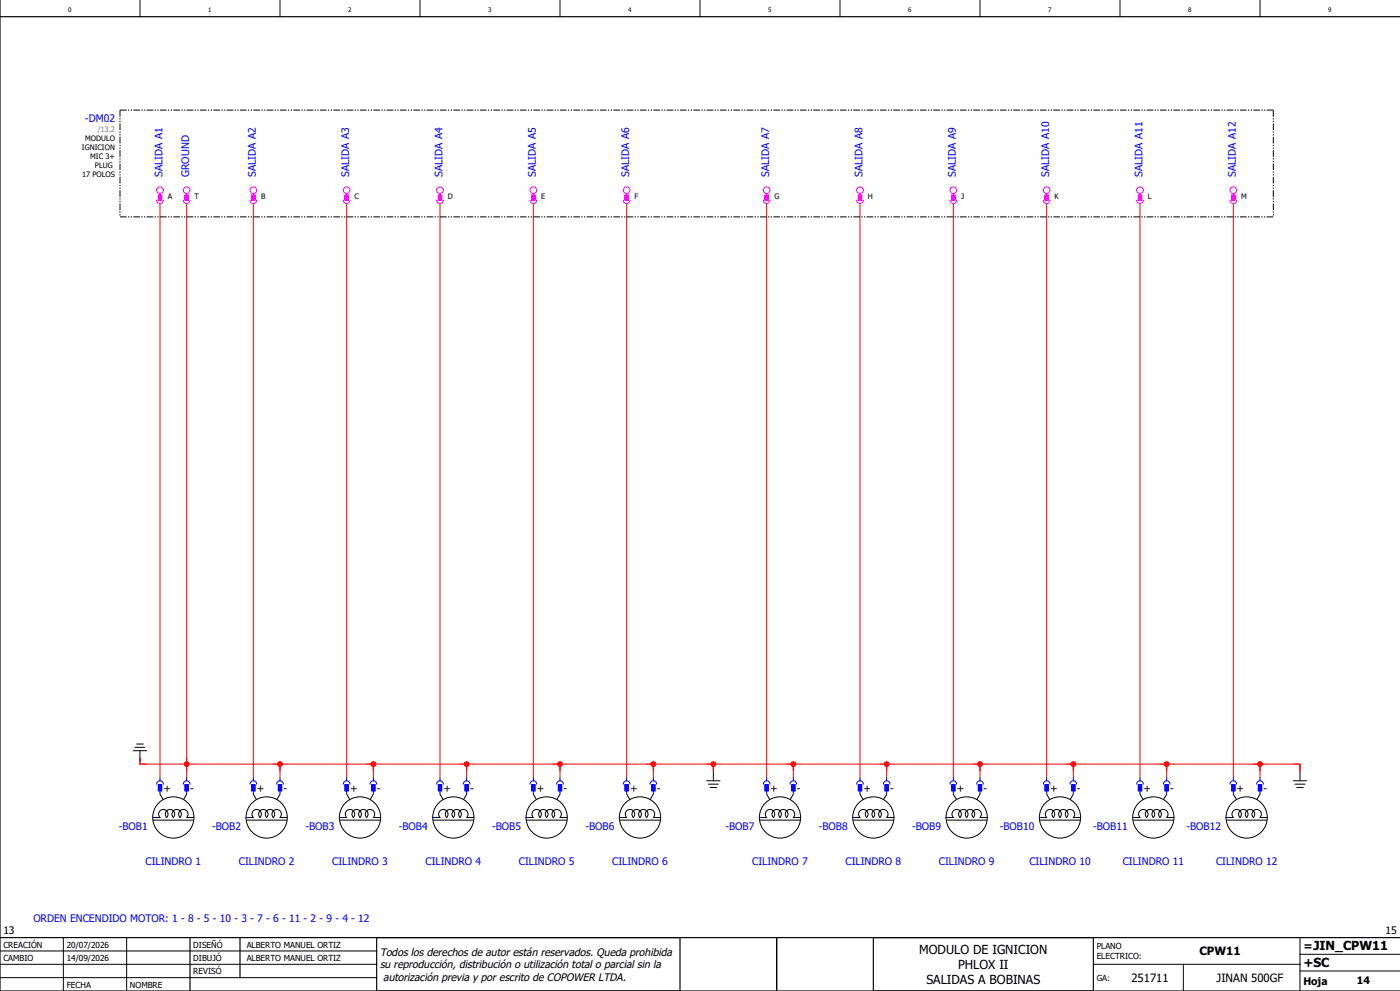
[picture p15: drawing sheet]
<svg xmlns="http://www.w3.org/2000/svg" width="420mm" height="297mm" viewBox="0 0 420 297" stroke-linecap="round" stroke-linejoin="round" font-family="sans-serif">
<defs><g id="words">
<g font-size="3.7">
<text x="275.8" y="286">MODULO DE IGNICION</text>
<text x="287.4" y="290.5">PHLOX II</text>
<text x="391" y="289.8">+SC</text>
<text x="277.9" y="295">SALIDAS A BOBINAS</text>
</g>
<g font-size="3.4">
<text x="359.8" y="286.4">CPW11</text>
<text x="391" y="284.6">=JIN_CPW11</text>
<text x="339.4" y="294.4">251711</text>
<text x="365" y="294.4">JINAN 500GF</text>
</g>
<g font-size="3.2">
<text x="114" y="286.5">Todos los derechos de autor están reservados. Queda prohibida</text>
<text x="114" y="290.2">su reproducción, distribución o utilización total o parcial sin la</text>
<text x="115" y="294">autorización previa y por escrito de COPOWER LTDA.</text>
</g>
<g font-size="3.1" fill="#00f">
<text x="25.5" y="36.6">-DM02</text>
<text x="48.7" y="53" transform="rotate(-90 48.7 53)">SALIDA A1</text>
<text x="56.7" y="53" transform="rotate(-90 56.7 53)">GROUND</text>
<text x="76.7" y="53" transform="rotate(-90 76.7 53)">SALIDA A2</text>
<text x="104.7" y="53" transform="rotate(-90 104.7 53)">SALIDA A3</text>
<text x="132.7" y="53" transform="rotate(-90 132.7 53)">SALIDA A4</text>
<text x="160.7" y="53" transform="rotate(-90 160.7 53)">SALIDA A5</text>
<text x="188.7" y="53" transform="rotate(-90 188.7 53)">SALIDA A6</text>
<text x="230.7" y="53" transform="rotate(-90 230.7 53)">SALIDA A7</text>
<text x="258.7" y="53" transform="rotate(-90 258.7 53)">SALIDA A8</text>
<text x="286.7" y="53" transform="rotate(-90 286.7 53)">SALIDA A9</text>
<text x="314.7" y="53" transform="rotate(-90 314.7 53)">SALIDA A10</text>
<text x="342.7" y="53" transform="rotate(-90 342.7 53)">SALIDA A11</text>
<text x="370.7" y="53" transform="rotate(-90 370.7 53)">SALIDA A12</text>
<text x="35.6" y="248.6">-BOB1</text>
<text x="63.6" y="248.6">-BOB2</text>
<text x="91.6" y="248.6">-BOB3</text>
<text x="119.6" y="248.6">-BOB4</text>
<text x="147.6" y="248.6">-BOB5</text>
<text x="175.6" y="248.6">-BOB6</text>
<text x="217.6" y="248.6">-BOB7</text>
<text x="245.6" y="248.6">-BOB8</text>
<text x="273.6" y="248.6">-BOB9</text>
<text x="299.9" y="248.6">-BOB10</text>
<text x="327.9" y="248.6">-BOB11</text>
<text x="355.9" y="248.6">-BOB12</text>
<text x="43.7" y="259.2">CILINDRO 1</text>
<text x="71.7" y="259.2">CILINDRO 2</text>
<text x="99.7" y="259.2">CILINDRO 3</text>
<text x="127.7" y="259.2">CILINDRO 4</text>
<text x="155.7" y="259.2">CILINDRO 5</text>
<text x="183.7" y="259.2">CILINDRO 6</text>
<text x="225.7" y="259.2">CILINDRO 7</text>
<text x="253.7" y="259.2">CILINDRO 8</text>
<text x="281.7" y="259.2">CILINDRO 9</text>
<text x="308.8" y="259.2">CILINDRO 10</text>
<text x="336.8" y="259.2">CILINDRO 11</text>
<text x="364.8" y="259.2">CILINDRO 12</text>
<text x="10" y="276.4">ORDEN ENCENDIDO MOTOR: 1 - 8 - 5 - 10 - 3 - 7 - 6 - 11 - 2 - 9 - 4 - 12</text>
</g>
<g font-size="3.1">
<text x="49" y="237.4">+</text>
<text x="57" y="237.4">-</text>
<text x="77" y="237.4">+</text>
<text x="85" y="237.4">-</text>
<text x="105" y="237.4">+</text>
<text x="113" y="237.4">-</text>
<text x="133" y="237.4">+</text>
<text x="141" y="237.4">-</text>
<text x="161" y="237.4">+</text>
<text x="169" y="237.4">-</text>
<text x="189" y="237.4">+</text>
<text x="197" y="237.4">-</text>
<text x="231" y="237.4">+</text>
<text x="239" y="237.4">-</text>
<text x="259" y="237.4">+</text>
<text x="267" y="237.4">-</text>
<text x="287" y="237.4">+</text>
<text x="295" y="237.4">-</text>
<text x="315" y="237.4">+</text>
<text x="323" y="237.4">-</text>
<text x="343" y="237.4">+</text>
<text x="351" y="237.4">-</text>
<text x="371" y="237.4">+</text>
<text x="379" y="237.4">-</text>
<text x="1" y="280">13</text>
<text x="415.6" y="280">15</text>
<text x="391" y="295.2">Hoja</text>
<text x="407" y="295">14</text>
</g>
<g font-size="2.5">
<text x="1" y="284">CREACIÓN</text>
<text x="20" y="284">20/07/2026</text>
<text x="58" y="284">DISEÑÓ</text>
<text x="74" y="284">ALBERTO MANUEL ORTIZ</text>
<text x="329" y="284.5">PLANO</text>
<text x="329" y="287.5">ELECTRICO:</text>
<text x="1" y="288">CAMBIO</text>
<text x="20" y="288">14/09/2026</text>
<text x="58" y="292">REVISÓ</text>
<text x="58" y="288">DIBUJÓ</text>
<text x="74" y="288">ALBERTO MANUEL ORTIZ</text>
<text x="329" y="294">GA:</text>
<text x="20" y="296">FECHA</text>
<text x="39" y="296">NOMBRE</text>
</g>
<text font-size="2.2" fill="#7ca552" x="29.3" y="39.5">/13.2</text>
<g font-size="2.2">
<text x="24.6" y="44.9">IGNICION</text>
<text x="25.5" y="42.2">MODULO</text>
<text x="27.1" y="47.6">MIC 3+</text>
<text x="24.6" y="53">17 POLOS</text>
<text x="28.5" y="50.3">PLUG</text>
<text x="50.3" y="59.5">A</text>
<text x="58.3" y="59.5">T</text>
<text x="78.3" y="59.5">B</text>
<text x="106.3" y="59.5">C</text>
<text x="134.3" y="59.5">D</text>
<text x="162.3" y="59.5">E</text>
<text x="190.3" y="59.5">F</text>
<text x="232.3" y="59.5">G</text>
<text x="260.3" y="59.5">H</text>
<text x="288.3" y="59.5">J</text>
<text x="316.3" y="59.5">K</text>
<text x="344.3" y="59.5">L</text>
<text x="372.3" y="59.5">M</text>
</g>
<g font-size="1.9">
<text x="20.5" y="3.6">0</text>
<text x="62.5" y="3.6">1</text>
<text x="104.5" y="3.6">2</text>
<text x="146.5" y="3.6">3</text>
<text x="188.5" y="3.6">4</text>
<text x="230.5" y="3.6">5</text>
<text x="272.5" y="3.6">6</text>
<text x="314.5" y="3.6">7</text>
<text x="356.5" y="3.6">8</text>
<text x="398.5" y="3.6">9</text>
</g>
</g></defs>
<g fill="none" stroke="#000" stroke-width=".3">
<path d="M42 0v5M84 0v5M126 0v5M168 0v5M210 0v5M252 0v5M294 0v5M336 0v5M378 0v5M40 225h4M40.5 224h3M41 223h2"/>
<path d="M42 225v3M48 238l.9 1.6M56 238l-.9 1.6M76 238l.9 1.6M84 238l-.9 1.6M104 238l.9 1.6M112 238l-.9 1.6M132 238l.9 1.6M140 238l-.9 1.6M160 238l.9 1.6M168 238l-.9 1.6M188 238l.9 1.6"/>
<path d="M196 238l-.9 1.6M45.8 245h2.2a1.41 1.41 0 0 1 0-2 1.41 1.41 0 0 1 2 0 1.41 1.41 0 0 1 0 2 1.41 1.41 0 0 1 0-2 1.41 1.41 0 0 1 2 0 1.41 1.41 0 0 1 0 2 1.41 1.41 0 0 1 0-2 1.41 1.41 0 0 1 2 0 1.41 1.41 0 0 1 0 2 1.41 1.41 0 0 1 0-2 1.41 1.41 0 0 1 2 0 1.41 1.41 0 0 1 0 2h2.2M46 245.8h12M73.8 245h2.2a1.41 1.41 0 0 1 0-2 1.41 1.41 0 0 1 2 0 1.41 1.41 0 0 1 0 2 1.41 1.41 0 0 1 0-2 1.41 1.41 0 0 1 2 0 1.41 1.41 0 0 1 0 2 1.41 1.41 0 0 1 0-2 1.41 1.41 0 0 1 2 0 1.41 1.41 0 0 1 0 2 1.41 1.41 0 0 1 0-2 1.41 1.41 0 0 1 2 0 1.41 1.41 0 0 1 0 2h2.2M74 245.8h12M101.8 245h2.2a1.41 1.41 0 0 1 0-2 1.41 1.41 0 0 1 2 0 1.41 1.41 0 0 1 0 2 1.41 1.41 0 0 1 0-2 1.41 1.41 0 0 1 2 0 1.41 1.41 0 0 1 0 2 1.41 1.41 0 0 1 0-2 1.41 1.41 0 0 1 2 0 1.41 1.41 0 0 1 0 2 1.41 1.41 0 0 1 0-2 1.41 1.41 0 0 1 2 0 1.41 1.41 0 0 1 0 2h2.2M102 245.8h12M129.8 245h2.2a1.41 1.41 0 0 1 0-2 1.41 1.41 0 0 1 2 0 1.41 1.41 0 0 1 0 2 1.41 1.41 0 0 1 0-2 1.41 1.41 0 0 1 2 0 1.41 1.41 0 0 1 0 2 1.41 1.41 0 0 1 0-2 1.41 1.41 0 0 1 2 0 1.41 1.41 0 0 1 0 2 1.41 1.41 0 0 1 0-2 1.41 1.41 0 0 1 2 0 1.41 1.41 0 0 1 0 2h2.2M130 245.8h12M157.8 245h2.2a1.41 1.41 0 0 1 0-2 1.41 1.41 0 0 1 2 0 1.41 1.41 0 0 1 0 2 1.41 1.41 0 0 1 0-2 1.41 1.41 0 0 1 2 0 1.41 1.41 0 0 1 0 2 1.41 1.41 0 0 1 0-2 1.41 1.41 0 0 1 2 0 1.41 1.41 0 0 1 0 2 1.41 1.41 0 0 1 0-2 1.41 1.41 0 0 1 2 0 1.41 1.41 0 0 1 0 2h2.2M158 245.8h12M185.8 245h2.2a1.41 1.41 0 0 1 0-2 1.41 1.41 0 0 1 2 0 1.41 1.41 0 0 1 0 2 1.41 1.41 0 0 1 0-2 1.41 1.41 0 0 1 2 0 1.41 1.41 0 0 1 0 2 1.41 1.41 0 0 1 0-2 1.41 1.41 0 0 1 2 0 1.41 1.41 0 0 1 0 2 1.41 1.41 0 0 1 0-2 1.41 1.41 0 0 1 2 0 1.41 1.41 0 0 1 0 2h2.2"/>
<path d="M186 245.8h12M0 285h113M0 293h113M0 289h113M19 281v16M38 281v16M328 289h62M355 289v8M390 291h30M390 281v16M390 286h30"/>
<circle cx="52" cy="245" r="6.2"/>
<circle cx="80" cy="245" r="6.2"/>
<circle cx="108" cy="245" r="6.2"/>
<circle cx="136" cy="245" r="6.2"/>
<circle cx="164" cy="245" r="6.2"/>
<circle cx="192" cy="245" r="6.2"/>
</g>
<path d="M0 5h420M0 0v297h420M0 281h420M57 281v16M72 281v12M113 281v16M204 281v16M233 281v16M262 281v16M328 281v16" fill="none" stroke="#000" stroke-width=".35"/>
<g fill="none" stroke="#f00" stroke-width=".3">
<path d="M48 61v172M56 61v172M76 61v172M104 61v172M132 61v172M160 61v172M188 61v172M230 61v172M258 61v172M286 61v172M314 61v172M342 61v172"/>
<path d="M370 61v172M42 228v1h12M58 229h54v4M84 229v4M114 229h26v4M142 229h26v4M170 229h26v4M198 229h16v1M216 229h22v4M240 229h26v4M268 229h26v4M296 229h26v4"/>
<path d="M324 229h26v4M352 229h26v4M380 229h10v1"/>
</g>
<circle cx="84" cy="229" r=".88" fill="#f00"/>
<path d="M110 229h4M112 229v2" fill="none" stroke="#f00" stroke-width=".3"/>
<circle cx="112" cy="229" r=".88" fill="#f00"/>
<path d="M138 229h4M140 229v2" fill="none" stroke="#f00" stroke-width=".3"/>
<circle cx="140" cy="229" r=".88" fill="#f00"/>
<path d="M166 229h4M168 229v2" fill="none" stroke="#f00" stroke-width=".3"/>
<circle cx="168" cy="229" r=".88" fill="#f00"/>
<path d="M194 229h4M196 229v2" fill="none" stroke="#f00" stroke-width=".3"/>
<circle cx="196" cy="229" r=".88" fill="#f00"/>
<path d="M42 227v2h2M214 230v1M236 229h4M238 229v2" fill="none" stroke="#f00" stroke-width=".3"/>
<g fill="none" stroke="#000" stroke-width=".3">
<path d="M212 234h4M212.5 235h3M213 236h2M214 231v3M230 238l.9 1.6M238 238l-.9 1.6M258 238l.9 1.6M266 238l-.9 1.6M286 238l.9 1.6M294 238l-.9 1.6M314 238l.9 1.6M322 238l-.9 1.6"/>
<path d="M342 238l.9 1.6M350 238l-.9 1.6M370 238l.9 1.6M378 238l-.9 1.6M227.8 245h2.2a1.41 1.41 0 0 1 0-2 1.41 1.41 0 0 1 2 0 1.41 1.41 0 0 1 0 2 1.41 1.41 0 0 1 0-2 1.41 1.41 0 0 1 2 0 1.41 1.41 0 0 1 0 2 1.41 1.41 0 0 1 0-2 1.41 1.41 0 0 1 2 0 1.41 1.41 0 0 1 0 2 1.41 1.41 0 0 1 0-2 1.41 1.41 0 0 1 2 0 1.41 1.41 0 0 1 0 2h2.2M228 245.8h12M255.8 245h2.2a1.41 1.41 0 0 1 0-2 1.41 1.41 0 0 1 2 0 1.41 1.41 0 0 1 0 2 1.41 1.41 0 0 1 0-2 1.41 1.41 0 0 1 2 0 1.41 1.41 0 0 1 0 2 1.41 1.41 0 0 1 0-2 1.41 1.41 0 0 1 2 0 1.41 1.41 0 0 1 0 2 1.41 1.41 0 0 1 0-2 1.41 1.41 0 0 1 2 0 1.41 1.41 0 0 1 0 2h2.2M256 245.8h12M283.8 245h2.2a1.41 1.41 0 0 1 0-2 1.41 1.41 0 0 1 2 0 1.41 1.41 0 0 1 0 2 1.41 1.41 0 0 1 0-2 1.41 1.41 0 0 1 2 0 1.41 1.41 0 0 1 0 2 1.41 1.41 0 0 1 0-2 1.41 1.41 0 0 1 2 0 1.41 1.41 0 0 1 0 2 1.41 1.41 0 0 1 0-2 1.41 1.41 0 0 1 2 0 1.41 1.41 0 0 1 0 2h2.2M284 245.8h12M311.8 245h2.2a1.41 1.41 0 0 1 0-2 1.41 1.41 0 0 1 2 0 1.41 1.41 0 0 1 0 2 1.41 1.41 0 0 1 0-2 1.41 1.41 0 0 1 2 0 1.41 1.41 0 0 1 0 2 1.41 1.41 0 0 1 0-2 1.41 1.41 0 0 1 2 0 1.41 1.41 0 0 1 0 2 1.41 1.41 0 0 1 0-2 1.41 1.41 0 0 1 2 0 1.41 1.41 0 0 1 0 2h2.2M312 245.8h12"/>
<path d="M339.8 245h2.2a1.41 1.41 0 0 1 0-2 1.41 1.41 0 0 1 2 0 1.41 1.41 0 0 1 0 2 1.41 1.41 0 0 1 0-2 1.41 1.41 0 0 1 2 0 1.41 1.41 0 0 1 0 2 1.41 1.41 0 0 1 0-2 1.41 1.41 0 0 1 2 0 1.41 1.41 0 0 1 0 2 1.41 1.41 0 0 1 0-2 1.41 1.41 0 0 1 2 0 1.41 1.41 0 0 1 0 2h2.2M340 245.8h12M367.8 245h2.2a1.41 1.41 0 0 1 0-2 1.41 1.41 0 0 1 2 0 1.41 1.41 0 0 1 0 2 1.41 1.41 0 0 1 0-2 1.41 1.41 0 0 1 2 0 1.41 1.41 0 0 1 0 2 1.41 1.41 0 0 1 0-2 1.41 1.41 0 0 1 2 0 1.41 1.41 0 0 1 0 2 1.41 1.41 0 0 1 0-2 1.41 1.41 0 0 1 2 0 1.41 1.41 0 0 1 0 2h2.2M368 245.8h12"/>
<circle cx="234" cy="245" r="6.2"/>
<circle cx="262" cy="245" r="6.2"/>
<circle cx="290" cy="245" r="6.2"/>
<circle cx="318" cy="245" r="6.2"/>
<circle cx="346" cy="245" r="6.2"/>
<circle cx="374" cy="245" r="6.2"/>
</g>
<circle cx="238" cy="229" r=".88" fill="#f00"/>
<path d="M264 229h4M266 229v2" fill="none" stroke="#f00" stroke-width=".3"/>
<circle cx="266" cy="229" r=".88" fill="#f00"/>
<path d="M292 229h4M294 229v2" fill="none" stroke="#f00" stroke-width=".3"/>
<circle cx="294" cy="229" r=".87" fill="#f00"/>
<path d="M320 229h4M322 229v2" fill="none" stroke="#f00" stroke-width=".3"/>
<circle cx="322" cy="229" r=".87" fill="#f00"/>
<path d="M348 229h4M350 229v2" fill="none" stroke="#f00" stroke-width=".3"/>
<circle cx="350" cy="229" r=".87" fill="#f00"/>
<path d="M376 229h4M378 229v2" fill="none" stroke="#f00" stroke-width=".3"/>
<circle cx="378" cy="229" r=".87" fill="#f00"/>
<path d="M388 234h4M388.5 235h3M389 236h2M390 231v3" fill="none" stroke="#000" stroke-width=".3"/>
<path d="M212 229h4M214 229v2M388 229h2v2" fill="none" stroke="#f00" stroke-width=".3"/>
<circle cx="214" cy="229" r=".88" fill="#f00"/>
<path d="M54 229h4M56 227v4" fill="none" stroke="#f00" stroke-width=".3"/>
<circle cx="56" cy="229" r=".87" fill="#f00"/>
<path d="M36 33h346M36 33v32M382 33v32M36 65h346" fill="none" stroke="#000" stroke-width=".3" stroke-dasharray="2 .4 .4 .4 .4 .4" stroke-linecap="butt"/>
<g fill="#00f" stroke="#00f" stroke-width=".3">
<path d="M55.5 235.2h1v1.8h-1z"/>
<path d="M47.5 235.2h1v1.8h-1z"/>
<path d="M83.5 235.2h1v1.8h-1z"/>
<path d="M75.5 235.2h1v1.8h-1z"/>
<path d="M111.5 235.2h1v1.8h-1z"/>
<path d="M103.5 235.2h1v1.8h-1z"/>
<path d="M139.5 235.2h1v1.8h-1z"/>
<path d="M131.5 235.2h1v1.8h-1z"/>
<path d="M167.5 235.2h1v1.8h-1z"/>
<path d="M159.5 235.2h1v1.8h-1z"/>
<path d="M195.5 235.2h1v1.8h-1z"/>
<path d="M187.5 235.2h1v1.8h-1z"/>
<path d="M237.5 235.2h1v1.8h-1z"/>
<path d="M229.5 235.2h1v1.8h-1z"/>
<path d="M265.5 235.2h1v1.8h-1z"/>
<path d="M257.5 235.2h1v1.8h-1z"/>
<path d="M293.5 235.2h1v1.8h-1z"/>
<path d="M285.5 235.2h1v1.8h-1z"/>
<path d="M321.5 235.2h1v1.8h-1z"/>
<path d="M313.5 235.2h1v1.8h-1z"/>
<path d="M349.5 235.2h1v1.8h-1z"/>
<path d="M341.5 235.2h1v1.8h-1z"/>
<path d="M377.5 235.2h1v1.8h-1z"/>
<path d="M369.5 235.2h1v1.8h-1z"/>
</g>
<g fill="none" stroke="#00f" stroke-width=".3">
<path d="M47 235a1 1 0 0 1 1-1 1 1 0 0 1 1 1M47.5 235.2h1v1.8h-1zM48 233v1M48 237v1M55 235a1 1 0 0 1 1-1 1 1 0 0 1 1 1M55.5 235.2h1v1.8h-1zM56 233v1M56 237v1M75 235a1 1 0 0 1 1-1 1 1 0 0 1 1 1M75.5 235.2h1v1.8h-1zM76 233v1M76 237v1"/>
<path d="M83 235a1 1 0 0 1 1-1 1 1 0 0 1 1 1M83.5 235.2h1v1.8h-1zM84 233v1M84 237v1M103 235a1 1 0 0 1 1-1 1 1 0 0 1 1 1M103.5 235.2h1v1.8h-1zM104 233v1M104 237v1M111 235a1 1 0 0 1 1-1 1 1 0 0 1 1 1M111.5 235.2h1v1.8h-1zM112 233v1M112 237v1"/>
<path d="M131 235a1 1 0 0 1 1-1 1 1 0 0 1 1 1M131.5 235.2h1v1.8h-1zM132 233v1M132 237v1M139 235a1 1 0 0 1 1-1 1 1 0 0 1 1 1M139.5 235.2h1v1.8h-1zM140 233v1M140 237v1M159 235a1 1 0 0 1 1-1 1 1 0 0 1 1 1M159.5 235.2h1v1.8h-1zM160 233v1M160 237v1"/>
<path d="M167 235a1 1 0 0 1 1-1 1 1 0 0 1 1 1M167.5 235.2h1v1.8h-1zM168 233v1M168 237v1M187 235a1 1 0 0 1 1-1 1 1 0 0 1 1 1M187.5 235.2h1v1.8h-1zM188 233v1M188 237v1M195 235a1 1 0 0 1 1-1 1 1 0 0 1 1 1M195.5 235.2h1v1.8h-1zM196 233v1M196 237v1"/>
<path d="M229 235a1 1 0 0 1 1-1 1 1 0 0 1 1 1M229.5 235.2h1v1.8h-1zM230 233v1M230 237v1M237 235a1 1 0 0 1 1-1 1 1 0 0 1 1 1M237.5 235.2h1v1.8h-1zM238 233v1M238 237v1M257 235a1 1 0 0 1 1-1 1 1 0 0 1 1 1M257.5 235.2h1v1.8h-1zM258 233v1M258 237v1"/>
<path d="M265 235a1 1 0 0 1 1-1 1 1 0 0 1 1 1M265.5 235.2h1v1.8h-1zM266 233v1M266 237v1M285 235a1 1 0 0 1 1-1 1 1 0 0 1 1 1M285.5 235.2h1v1.8h-1zM286 233v1M286 237v1M293 235a1 1 0 0 1 1-1 1 1 0 0 1 1 1M293.5 235.2h1v1.8h-1zM294 233v1M294 237v1"/>
<path d="M313 235a1 1 0 0 1 1-1 1 1 0 0 1 1 1M313.5 235.2h1v1.8h-1zM314 233v1M314 237v1M321 235a1 1 0 0 1 1-1 1 1 0 0 1 1 1M321.5 235.2h1v1.8h-1zM322 233v1M322 237v1M341 235a1 1 0 0 1 1-1 1 1 0 0 1 1 1M341.5 235.2h1v1.8h-1zM342 233v1M342 237v1"/>
<path d="M349 235a1 1 0 0 1 1-1 1 1 0 0 1 1 1M349.5 235.2h1v1.8h-1zM350 233v1M350 237v1M369 235a1 1 0 0 1 1-1 1 1 0 0 1 1 1M369.5 235.2h1v1.8h-1zM370 233v1M370 237v1M377 235a1 1 0 0 1 1-1 1 1 0 0 1 1 1M377.5 235.2h1v1.8h-1zM378 233v1M378 237v1"/>
<path d="M45.8 245h.1M73.8 245h.1M101.8 245h.1M129.8 245h.1M157.8 245h.1M185.8 245h.1M227.8 245h.1M255.8 245h.1M283.8 245h.1M311.8 245h.1M339.8 245h.1M367.8 245h.1"/>
</g>
<g fill="none" stroke="#f0f" stroke-width=".3">
<path d="M47.5 58.5h1v1.5h-1zM48 58v.5M55.5 58.5h1v1.5h-1zM56 58v.5M75.5 58.5h1v1.5h-1zM76 58v.5M103.5 58.5h1v1.5h-1zM104 58v.5M131.5 58.5h1v1.5h-1zM132 58v.5M159.5 58.5h1v1.5h-1zM160 58v.5"/>
<path d="M187.5 58.5h1v1.5h-1zM188 58v.5M229.5 58.5h1v1.5h-1zM230 58v.5M257.5 58.5h1v1.5h-1zM258 58v.5M285.5 58.5h1v1.5h-1zM286 58v.5M313.5 58.5h1v1.5h-1zM314 58v.5M341.5 58.5h1v1.5h-1zM342 58v.5"/>
<path d="M369.5 58.5h1v1.5h-1zM370 58v.5M47 60a1 1 0 0 0 1 1 1 1 0 0 0 1-1M55 60a1 1 0 0 0 1 1 1 1 0 0 0 1-1M75 60a1 1 0 0 0 1 1 1 1 0 0 0 1-1M103 60a1 1 0 0 0 1 1 1 1 0 0 0 1-1M131 60a1 1 0 0 0 1 1 1 1 0 0 0 1-1M159 60a1 1 0 0 0 1 1 1 1 0 0 0 1-1M187 60a1 1 0 0 0 1 1 1 1 0 0 0 1-1M229 60a1 1 0 0 0 1 1 1 1 0 0 0 1-1M257 60a1 1 0 0 0 1 1 1 1 0 0 0 1-1M285 60a1 1 0 0 0 1 1 1 1 0 0 0 1-1"/>
<path d="M313 60a1 1 0 0 0 1 1 1 1 0 0 0 1-1M341 60a1 1 0 0 0 1 1 1 1 0 0 0 1-1M369 60a1 1 0 0 0 1 1 1 1 0 0 0 1-1"/>
<circle cx="48" cy="57" r="1"/>
<circle cx="56" cy="57" r="1"/>
<circle cx="76" cy="57" r="1"/>
<circle cx="104" cy="57" r="1"/>
<circle cx="132" cy="57" r="1"/>
<circle cx="160" cy="57" r="1"/>
<circle cx="188" cy="57" r="1"/>
<circle cx="230" cy="57" r="1"/>
<circle cx="258" cy="57" r="1"/>
<circle cx="286" cy="57" r="1"/>
<circle cx="314" cy="57" r="1"/>
<circle cx="342" cy="57" r="1"/>
<circle cx="370" cy="57" r="1"/>
</g>
<g fill="#f0f" stroke="#f0f" stroke-width=".3">
<path d="M47.5 58.5h1v1.5h-1z"/>
<path d="M75.5 58.5h1v1.5h-1z"/>
<path d="M103.5 58.5h1v1.5h-1z"/>
<path d="M131.5 58.5h1v1.5h-1z"/>
<path d="M159.5 58.5h1v1.5h-1z"/>
<path d="M187.5 58.5h1v1.5h-1z"/>
<path d="M229.5 58.5h1v1.5h-1z"/>
<path d="M257.5 58.5h1v1.5h-1z"/>
<path d="M285.5 58.5h1v1.5h-1z"/>
<path d="M313.5 58.5h1v1.5h-1z"/>
<path d="M341.5 58.5h1v1.5h-1z"/>
<path d="M369.5 58.5h1v1.5h-1z"/>
<path d="M55.5 58.5h1v1.5h-1z"/>
</g>
<use href="#words"/>
</svg>
